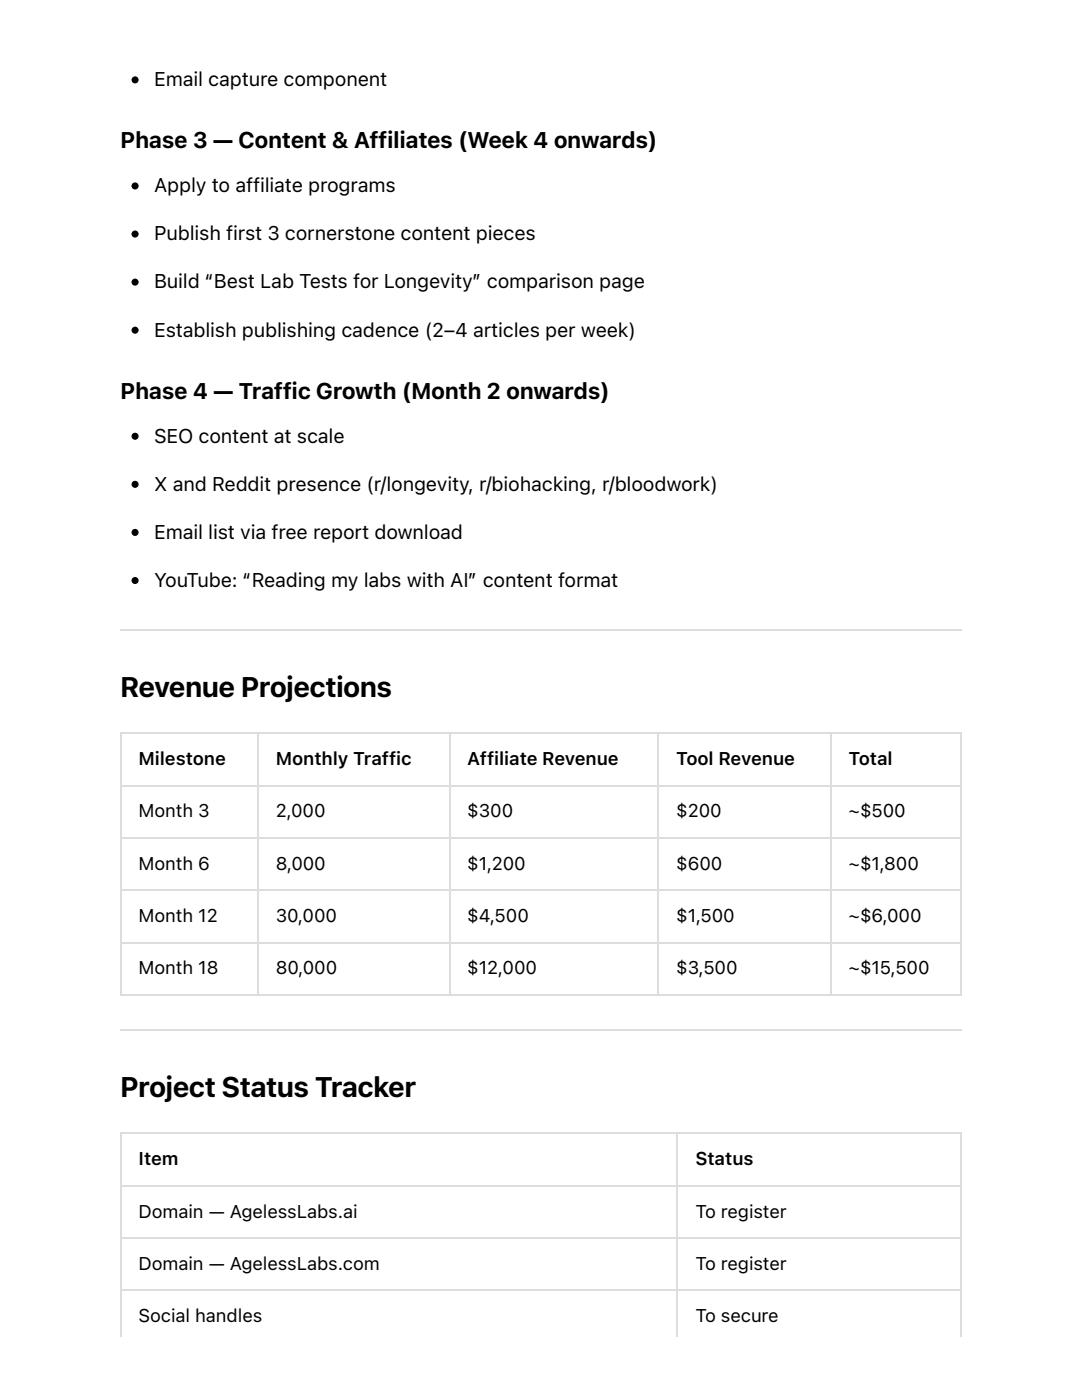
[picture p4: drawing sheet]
<svg xmlns="http://www.w3.org/2000/svg" width="216mm" height="279mm" viewBox="0 0 216 279" stroke-linecap="round" stroke-linejoin="round" font-family="sans-serif">
<defs><g id="words">
<g font-size="5.6">
<text x="24" y="139.1">Revenue Projections</text>
<text x="24" y="219">Project Status Tracker</text>
</g>
<g font-size="4.5">
<text x="24" y="29.6">Phase 3 — Content &amp; Affiliates (Week 4 onwards)</text>
<text x="24" y="79.6">Phase 4 — Traffic Growth (Month 2 onwards)</text>
</g>
<g font-size="4">
<text x="30.8" y="17.2">Email capture component</text>
<text x="30.8" y="38.4">Apply to affiliate programs</text>
<text x="30.8" y="48">Publish first 3 cornerstone content pieces</text>
<text x="30.8" y="57.6">Build “Best Lab Tests for Longevity” comparison page</text>
<text x="30.8" y="67.2">Establish publishing cadence (2–4 articles per week)</text>
<text x="30.8" y="88.3">SEO content at scale</text>
<text x="30.8" y="97.9">X and Reddit presence (r/longevity, r/biohacking, r/bloodwork)</text>
<text x="30.8" y="107.5">Email list via free report download</text>
<text x="30.8" y="117.1">YouTube: “Reading my labs with AI” content format</text>
</g>
<g font-size="3.7">
<text x="27.7" y="152.7">Milestone</text>
<text x="55" y="152.7">Monthly Traffic</text>
<text x="93.2" y="152.7">Affiliate Revenue</text>
<text x="135" y="152.7">Tool Revenue</text>
<text x="169.3" y="152.7">Total</text>
<text x="27.7" y="163.1">Month 3</text>
<text x="55" y="163.1">2,000</text>
<text x="93.2" y="163.1">$300</text>
<text x="135" y="163.1">$200</text>
<text x="169.3" y="163.1">~$500</text>
<text x="27.7" y="173.6">Month 6</text>
<text x="55" y="173.6">8,000</text>
<text x="93.2" y="173.6">$1,200</text>
<text x="135" y="173.6">$600</text>
<text x="169.3" y="173.6">~$1,800</text>
<text x="27.7" y="184">Month 12</text>
<text x="55" y="184">30,000</text>
<text x="93.2" y="184">$4,500</text>
<text x="135" y="184">$1,500</text>
<text x="169.3" y="184">~$6,000</text>
<text x="27.7" y="194.5">Month 18</text>
<text x="55" y="194.5">80,000</text>
<text x="93.2" y="194.5">$12,000</text>
<text x="135" y="194.5">$3,500</text>
<text x="169.3" y="194.5">~$15,500</text>
<text x="27.7" y="232.6">Item</text>
<text x="138.8" y="232.6">Status</text>
<text x="27.7" y="243">Domain — AgelessLabs.ai</text>
<text x="138.8" y="243">To register</text>
<text x="27.7" y="253.4">Domain — AgelessLabs.com</text>
<text x="138.8" y="253.4">To register</text>
<text x="27.7" y="263.9">Social handles</text>
<text x="138.8" y="263.9">To secure</text>
</g>
</g></defs>
<path d="M24 125.7h167.9" fill="none" stroke="#ddd" stroke-width=".28"/>
<g fill="#fff">
<path d="M24.1 146.3h27.4v10.5h-27.4z"/>
<path d="M51.5 146.3h38.2v10.5h-38.2z"/>
<path d="M89.7 146.3h41.7v10.5h-41.7z"/>
<path d="M131.4 146.3h34.4v10.5h-34.4z"/>
<path d="M165.8 146.3h26v10.5h-26z"/>
<path d="M24.1 167.2h27.4v10.5h-27.4z"/>
<path d="M51.5 167.2h38.2v10.5h-38.2z"/>
<path d="M89.7 167.2h41.7v10.5h-41.7z"/>
<path d="M131.4 167.2h34.4v10.5h-34.4z"/>
<path d="M165.8 167.2h26v10.5h-26z"/>
<path d="M24.1 188.1h27.4v10.4h-27.4z"/>
<path d="M51.5 188.1h38.2v10.4h-38.2z"/>
<path d="M89.7 188.1h41.7v10.4h-41.7z"/>
<path d="M131.4 188.1h34.4v10.4h-34.4z"/>
<path d="M165.8 188.1h26v10.4h-26z"/>
</g>
<g fill="none" stroke="#ddd" stroke-width=".28">
<path d="M24 156.8h167.9M24 146.3h167.9M24.1 146.2v52.5M51.5 146.2v52.5M89.7 146.2v52.5M131.4 146.2v52.5M165.8 146.2v52.5M191.8 146.2v52.5M24 177.7h167.9M24 167.2h167.9M24 188.1h167.9M24 198.5h167.9"/>
<path d="M24 205.6h167.9"/>
</g>
<g fill="#fff">
<path d="M24.1 226.2h111.1v10.4h-111.1z"/>
<path d="M135.2 226.2h56.6v10.4h-56.6z"/>
<path d="M24.1 247.1h111.1v10.4h-111.1z"/>
<path d="M135.2 247.1h56.6v10.4h-56.6z"/>
</g>
<path d="M24 236.6h167.9M24 226.2h167.9M24.1 226.1v40.7M135.2 226.1v40.7M191.8 226.1v40.7M24 257.5h167.9M24 247.1h167.9" fill="none" stroke="#ddd" stroke-width=".28"/>
<g fill="#000">
<circle cx="27" cy="15.9" r=".71"/>
<circle cx="27" cy="37.1" r=".71"/>
<circle cx="27" cy="46.7" r=".71"/>
<circle cx="27" cy="56.3" r=".71"/>
<circle cx="27" cy="65.9" r=".71"/>
<circle cx="27" cy="87.1" r=".71"/>
<circle cx="27" cy="96.7" r=".71"/>
<circle cx="27" cy="106.3" r=".71"/>
<circle cx="27" cy="115.9" r=".71"/>
</g>
<use href="#words"/>
</svg>
